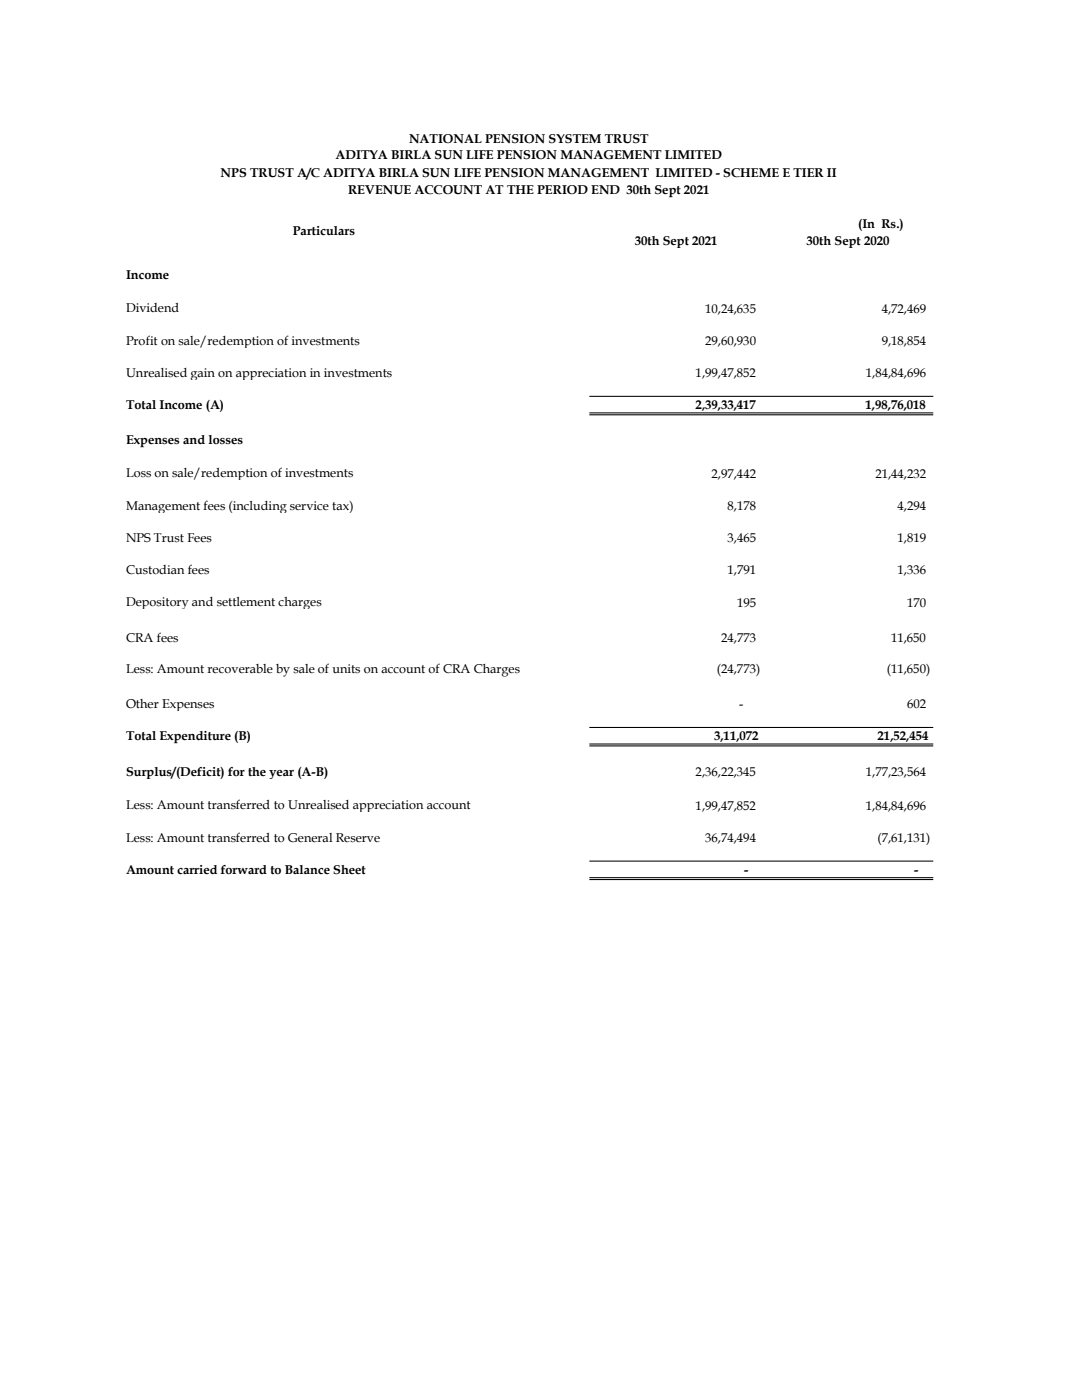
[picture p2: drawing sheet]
<svg xmlns="http://www.w3.org/2000/svg" width="216mm" height="279mm" viewBox="0 0 216 279" stroke-linecap="round" stroke-linejoin="round" font-family="sans-serif">
<defs><g id="words">
<g font-size="2.5">
<text x="81.6" y="28.5">NATIONAL PENSION SYSTEM TRUST</text>
<text x="44" y="35.3">NPS TRUST A/C ADITYA BIRLA SUN LIFE PENSION MANAGEMENT LIMITED - SCHEME E TIER II</text>
<text x="67" y="31.8">ADITYA BIRLA SUN LIFE PENSION MANAGEMENT LIMITED</text>
<text x="69.5" y="38.7">REVENUE ACCOUNT AT THE PERIOD END 30th Sept 2021</text>
<text x="58.4" y="46.9">Particulars</text>
<text x="171.2" y="45.5">(In Rs.)</text>
<text x="126.7" y="48.8">30th Sept 2021</text>
<text x="161" y="48.8">30th Sept 2020</text>
<text x="25.1" y="55.6">Income</text>
<text x="25.1" y="62.4">Dividend</text>
<text x="140.7" y="62.4">10,24,635</text>
<text x="175.9" y="62.4">4,72,469</text>
<text x="25.1" y="68.8">Profit on sale/redemption of investments</text>
<text x="140.7" y="68.8">29,60,930</text>
<text x="175.9" y="68.8">9,18,854</text>
<text x="25.1" y="75.2">Unrealised gain on appreciation in investments</text>
<text x="138.8" y="75.3">1,99,47,852</text>
<text x="172.8" y="75.3">1,84,84,696</text>
<text x="25.1" y="81.7">Total Income (A)</text>
<text x="138.8" y="81.7">2,39,33,417</text>
<text x="172.7" y="81.7">1,98,76,018</text>
<text x="25.1" y="88.7">Expenses and losses</text>
<text x="25.1" y="95.3">Loss on sale/redemption of investments</text>
<text x="142" y="95.3">2,97,442</text>
<text x="174.7" y="95.3">21,44,232</text>
<text x="25.1" y="101.7">Management fees (including service tax)</text>
<text x="145.2" y="101.8">8,178</text>
<text x="179.1" y="101.8">4,294</text>
<text x="25.1" y="108.2">NPS Trust Fees</text>
<text x="145.2" y="108.2">3,465</text>
<text x="179.1" y="108.2">1,819</text>
<text x="25.1" y="114.6">Custodian fees</text>
<text x="145.2" y="114.6">1,791</text>
<text x="179.1" y="114.6">1,336</text>
<text x="25.1" y="121">Depository and settlement charges</text>
<text x="147.1" y="121.1">195</text>
<text x="181" y="121.1">170</text>
<text x="25.1" y="128.1">CRA fees</text>
<text x="143.9" y="128.1">24,773</text>
<text x="177.8" y="128.1">11,650</text>
<text x="25.1" y="134.2">Less: Amount recoverable by sale of units on account of CRA Charges</text>
<text x="143" y="134.3">(24,773)</text>
<text x="177" y="134.3">(11,650)</text>
<text x="25.1" y="141.3">Other Expenses</text>
<text x="147.5" y="141.4">-</text>
<text x="181" y="141.4">602</text>
<text x="25.1" y="147.7">Total Expenditure (B)</text>
<text x="142.5" y="147.7">3,11,072</text>
<text x="175.1" y="147.7">21,52,454</text>
<text x="25.1" y="154.8">Surplus/(Deficit) for the year (A-B)</text>
<text x="138.8" y="154.8">2,36,22,345</text>
<text x="172.8" y="154.8">1,77,23,564</text>
<text x="25.1" y="161.5">Less: Amount transferred to Unrealised appreciation account</text>
<text x="138.8" y="161.6">1,99,47,852</text>
<text x="172.8" y="161.6">1,84,84,696</text>
<text x="25.1" y="168">Less: Amount transferred to General Reserve</text>
<text x="140.7" y="168">36,74,494</text>
<text x="175.1" y="168">(7,61,131)</text>
<text x="25.1" y="174.4">Amount carried forward to Balance Sheet</text>
<text x="148.5" y="174.4">-</text>
<text x="182.4" y="174.4">-</text>
</g>
</g></defs>
<path d="M117.6 79h68.6v.2h-68.6zM117.6 82.3h68.6v.2h-68.6zM117.6 82.7h68.6v.2h-68.6zM117.6 145.1h68.6v.2h-68.6zM117.6 148.4h68.6v.2h-68.6zM117.6 148.8h68.6v.2h-68.6zM117.6 171.7h68.6v.3h-68.6zM117.6 175h68.6v.3h-68.6zM117.6 175.4h68.6v.2h-68.6z" fill-rule="evenodd" fill="#000"/>
<use href="#words"/>
</svg>
